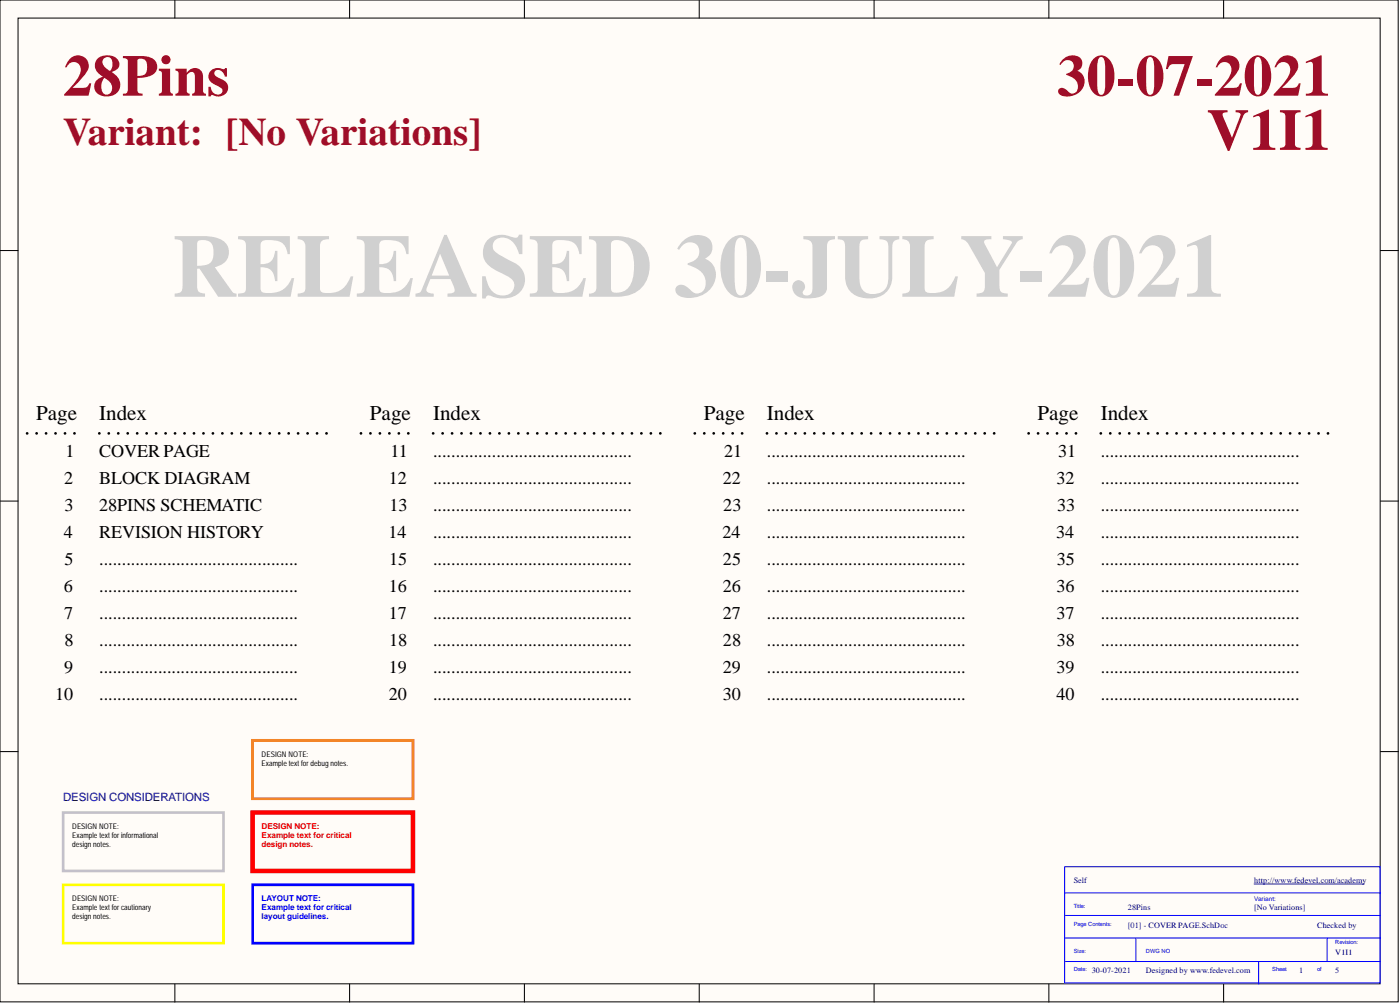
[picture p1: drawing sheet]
<svg xmlns="http://www.w3.org/2000/svg" width="393mm" height="282mm" viewBox="0 0 393 282" stroke-linecap="round" stroke-linejoin="round" font-family="sans-serif">
<defs><g id="words">
<text font-size="25.2" fill="#d0d0d0" x="48.4" y="83.3">RELEASED 30-JULY-2021</text>
<g font-size="16.5" fill="#9e0e29">
<text x="17.7" y="26.9">28Pins</text>
<text x="297" y="26.9">30-07-2021</text>
<text x="339.1" y="42.1">V1I1</text>
</g>
<text font-size="11" fill="#9e0e29" x="17.7" y="40.7">Variant: [No Variations]</text>
<g font-size="5.9">
<text x="10.1" y="117.9">Page</text>
<text x="27.9" y="117.9">Index</text>
<text x="103.9" y="117.9">Page</text>
<text x="121.7" y="117.9">Index</text>
<text x="197.7" y="117.9">Page</text>
<text x="215.5" y="117.9">Index</text>
<text x="291.5" y="117.9">Page</text>
<text x="309.3" y="117.9">Index</text>
</g>
<g font-size="5.1">
<text x="18.4" y="128.2">1</text>
<text x="27.9" y="128.2">COVER PAGE</text>
<text x="109.7" y="128.2">11</text>
<text x="121.7" y="128.2">............................................</text>
<text x="203.5" y="128.2">21</text>
<text x="215.5" y="128.2">............................................</text>
<text x="297.3" y="128.2">31</text>
<text x="309.3" y="128.2">............................................</text>
<text x="18" y="135.8">2</text>
<text x="27.9" y="135.8">BLOCK DIAGRAM</text>
<text x="109.3" y="135.8">12</text>
<text x="121.7" y="135.8">............................................</text>
<text x="203.1" y="135.8">22</text>
<text x="215.5" y="135.8">............................................</text>
<text x="296.8" y="135.8">32</text>
<text x="309.3" y="135.8">............................................</text>
<text x="18.2" y="143.4">3</text>
<text x="27.9" y="143.4">28PINS SCHEMATIC</text>
<text x="109.4" y="143.4">13</text>
<text x="121.7" y="143.4">............................................</text>
<text x="203.2" y="143.4">23</text>
<text x="215.5" y="143.4">............................................</text>
<text x="297" y="143.4">33</text>
<text x="309.3" y="143.4">............................................</text>
<text x="17.9" y="151">4</text>
<text x="27.9" y="151">REVISION HISTORY</text>
<text x="109.2" y="151">14</text>
<text x="121.7" y="151">............................................</text>
<text x="203" y="151">24</text>
<text x="215.5" y="151">............................................</text>
<text x="296.8" y="151">34</text>
<text x="309.3" y="151">............................................</text>
<text x="18.1" y="158.6">5</text>
<text x="27.9" y="158.6">............................................</text>
<text x="109.3" y="158.6">15</text>
<text x="121.7" y="158.6">............................................</text>
<text x="203.1" y="158.6">25</text>
<text x="215.5" y="158.6">............................................</text>
<text x="296.9" y="158.6">35</text>
<text x="309.3" y="158.6">............................................</text>
<text x="17.9" y="166.2">6</text>
<text x="27.9" y="166.2">............................................</text>
<text x="109.3" y="166.2">16</text>
<text x="121.7" y="166.2">............................................</text>
<text x="203.1" y="166.2">26</text>
<text x="215.5" y="166.2">............................................</text>
<text x="296.8" y="166.2">36</text>
<text x="309.3" y="166.2">............................................</text>
<text x="18" y="173.8">7</text>
<text x="27.9" y="173.8">............................................</text>
<text x="109.3" y="173.8">17</text>
<text x="121.7" y="173.8">............................................</text>
<text x="203.1" y="173.8">27</text>
<text x="215.5" y="173.8">............................................</text>
<text x="296.8" y="173.8">37</text>
<text x="309.3" y="173.8">............................................</text>
<text x="18.1" y="181.4">8</text>
<text x="27.9" y="181.4">............................................</text>
<text x="109.3" y="181.4">18</text>
<text x="121.7" y="181.4">............................................</text>
<text x="203.1" y="181.4">28</text>
<text x="215.5" y="181.4">............................................</text>
<text x="296.9" y="181.4">38</text>
<text x="309.3" y="181.4">............................................</text>
<text x="18" y="189">9</text>
<text x="27.9" y="189">............................................</text>
<text x="109.3" y="189">19</text>
<text x="121.7" y="189">............................................</text>
<text x="203.1" y="189">29</text>
<text x="215.5" y="189">............................................</text>
<text x="296.8" y="189">39</text>
<text x="309.3" y="189">............................................</text>
<text x="15.5" y="196.6">10</text>
<text x="27.9" y="196.6">............................................</text>
<text x="109.3" y="196.6">20</text>
<text x="121.7" y="196.6">............................................</text>
<text x="203.1" y="196.6">30</text>
<text x="215.5" y="196.6">............................................</text>
<text x="296.8" y="196.6">40</text>
<text x="309.3" y="196.6">............................................</text>
</g>
<text font-size="3.2" fill="#000080" x="17.7" y="224.9">DESIGN CONSIDERATIONS</text>
<g font-size="2.3" fill="#f00">
<text x="73.5" y="232.7">DESIGN NOTE:</text>
<text x="73.5" y="235.2">Example text for critical</text>
<text x="73.5" y="237.8">design notes.</text>
</g>
<g font-size="2.3" fill="#000080">
<text x="301.7" y="247.9">Self</text>
<text x="352.4" y="247.9">http://www.fedevel.com/academy</text>
<text x="316.9" y="255.5">28Pins</text>
<text x="352.4" y="255.5">[No Variations]</text>
<text x="316.9" y="260.6">[01] - COVER PAGE.SchDoc</text>
<text x="370.1" y="260.6">Checked by</text>
<text x="375.2" y="268.2">V1I1</text>
<text x="306.7" y="273.2">30-07-2021</text>
<text x="321.9" y="273.2">Designed by www.fedevel.com</text>
<text x="365" y="273.2">1</text>
<text x="375.2" y="273.2">5</text>
</g>
<g font-size="2.3" fill="#00f">
<text x="73.5" y="253">LAYOUT NOTE:</text>
<text x="73.5" y="255.5">Example text for critical</text>
<text x="73.5" y="258">layout guidelines.</text>
</g>
<g font-size="2.2">
<text x="73.5" y="212.4">DESIGN NOTE:</text>
<text x="73.5" y="214.9">Example text for debug notes.</text>
<text x="20.3" y="232.7">DESIGN NOTE:</text>
<text x="20.3" y="235.2">Example text for informational</text>
<text x="20.3" y="237.8">design notes.</text>
<text x="20.3" y="253">DESIGN NOTE:</text>
<text x="20.3" y="255.5">Example text for cautionary</text>
<text x="20.3" y="258">design notes.</text>
</g>
<text font-size="1.8" fill="#00f" x="352.4" y="253">Variant:</text>
<g font-size="1.6" fill="#00f">
<text x="301.7" y="254.9">Title:</text>
<text x="301.7" y="260">Page Contents:</text>
<text x="301.7" y="267.6">Size:</text>
<text x="321.9" y="267.6">DWG NO</text>
<text x="375.2" y="265">Revision:</text>
<text x="301.7" y="272.6">Date:</text>
<text x="357.4" y="272.6">Sheet</text>
<text x="370.1" y="272.6">of</text>
</g>
</g></defs>
<g fill="#fffcf8" stroke="#000" stroke-width=".28">
<path d="M0 0h392.8v281.3h-392.8z"/>
<path d="M5.1 5.1h382.7v271.1h-382.7z"/>
</g>
<g fill="none" stroke="#000" stroke-width=".28">
<path d="M49.1 0v5.1M98.2 0v5.1M147.3 0v5.1M196.5 0v5.1M245.6 0v5.1M294.7 0v5.1M343.8 0v5.1M0 70.3h5.1M387.8 70.3h5.1M0 140.7h5.1M387.8 140.7h5.1M0 211h5.1"/>
<path d="M387.8 211h5.1M49.1 276.3v5M98.2 276.3v5M147.3 276.3v5M196.5 276.3v5M245.6 276.3v5M294.7 276.3v5M343.8 276.3v5"/>
</g>
<path d="M299.1 243.3h88.7v32.7h-88.7zM299.1 250.7h88.7M299.4 257h88.4M299.1 263.4h88.7M299.4 269.9h88.4M319.2 263.4v6.5M353.6 269.9v6.4M372.9 263.4v6.5" fill="none" stroke="#00f" stroke-width=".28"/>
<path d="M352.4 248.2h30.8" fill="none" stroke="#000080" stroke-width=".28"/>
<path d="M7.6 121.7h15.2M27.9 121.7h65.9M101.4 121.7h15.2M121.7 121.7h65.9M195.2 121.7h15.2M215.5 121.7h65.9M289 121.7h15.2M309.3 121.7h65.9" fill="none" stroke="#000" stroke-width=".76" stroke-dasharray="0 2.6"/>
<path d="M17.7 228.1h45.1v16.4h-45.1z" fill="none" stroke="#c6c3c6" stroke-width=".76"/>
<path d="M17.7 248.4h45.1v16.4h-45.1z" fill="none" stroke="#ff0" stroke-width=".76"/>
<path d="M71 228.1h45v16.4h-45z" fill="none" stroke="#f00" stroke-width="1.3"/>
<path d="M71 248.4h45v16.4h-45z" fill="none" stroke="#00f" stroke-width=".76"/>
<path d="M71 207.8h45v16.4h-45z" fill="none" stroke="#fd8300" stroke-width=".76"/>
<use href="#words"/>
</svg>
